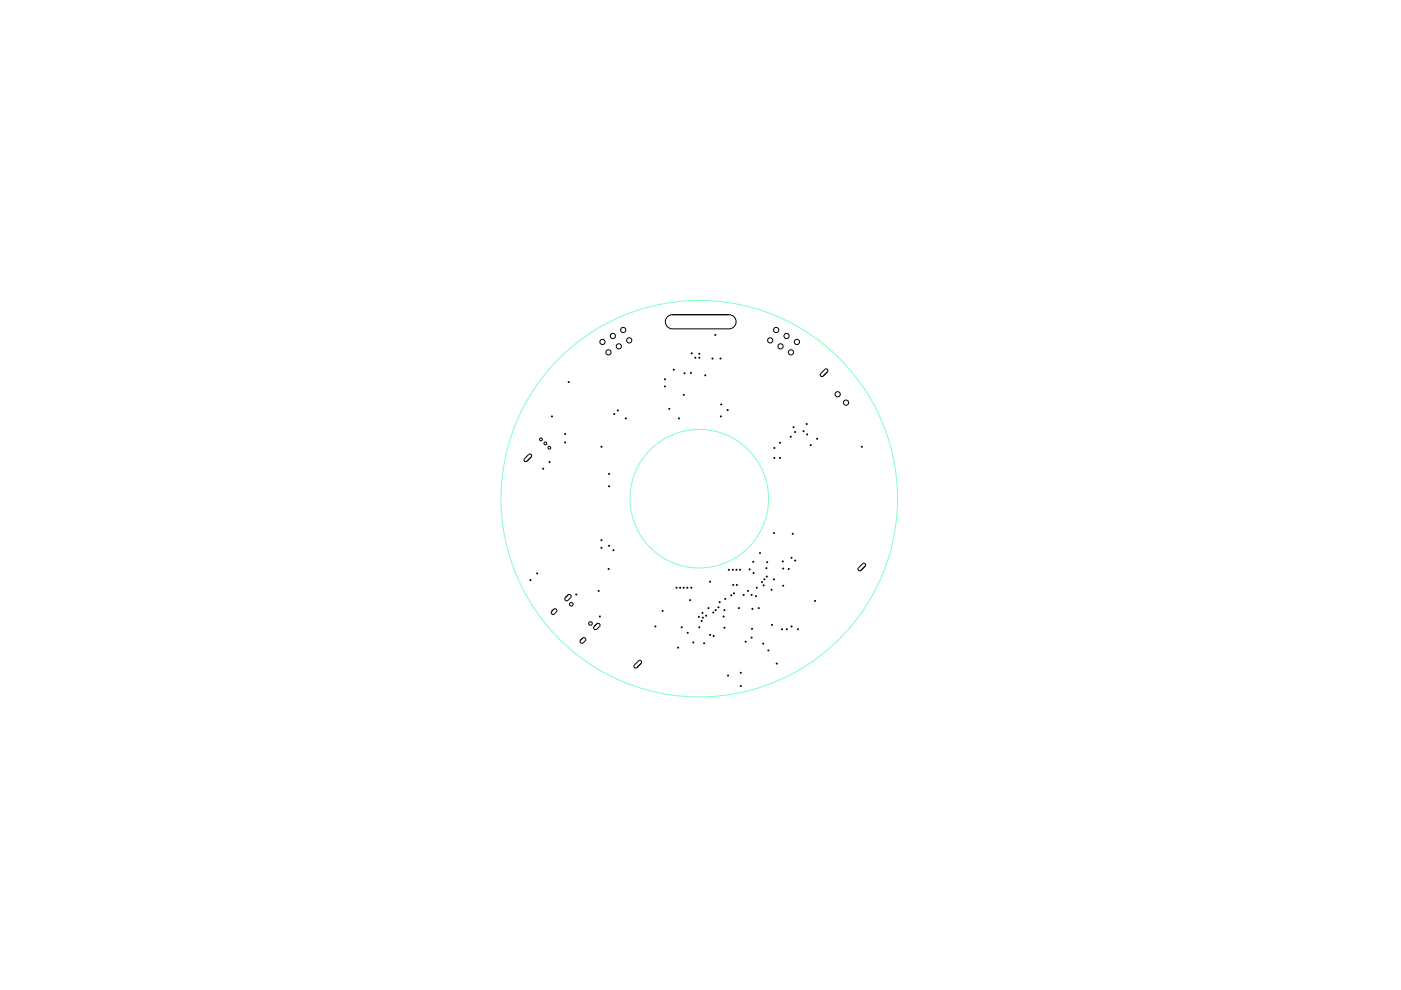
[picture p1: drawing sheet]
<svg xmlns="http://www.w3.org/2000/svg" width="297mm" height="210mm" viewBox="0 0 297 210" stroke-linecap="round" stroke-linejoin="round" font-family="sans-serif">
<g fill="none" stroke="#81ffbe" stroke-width=".21">
<circle cx="148.3" cy="105.7" r="14.7"/>
<circle cx="148.3" cy="105.7" r="42"/>
</g>
<g fill="none" stroke="#000" stroke-width=".21">
<path d="M141.4 67.3l.7-.5 .5-.1h12a1.5 1.5 0 0 1 1.5 1.5 1.5 1.5 0 0 1-1.5 1.5h-12a1.5 1.5 0 0 1-1.4-.8 1.5 1.5 0 0 1 .2-1.6zM142.6 66.7h12M174.9 78.3l.3-.1 .2 .1 .1 .3-.1 .2-.9 .9-.2 .1-.3-.1-.1-.2 .1-.3zM175.4 78.8l-.9 .9M112.1 96.4l.3-.1 .2 .1 .1 .2-.1 .3-.9 .9-.2 .1-.3-.1-.1-.3 .1-.2zM112.6 96.9l-.9 .9M114.5 92.9h.4v.5h-.4zM115.4 93.8h.4v.4h-.4zM116.3 94.7h.4v.5h-.4zM182.9 119.5l.3-.1 .2 .1 .1 .3-.1 .2-.9 .9-.2 .1-.3-.1-.1-.2 .1-.3zM117.4 129.2l.5-.1 .2 .4-.8 .8-.4-.2v-.3zM117.4 129.2l-.4 .4"/>
<path d="M119.9 126.7l.8-.7 .4 .2-.1 .5-.8 .7-.4-.2zM120.4 126.1l-.5 .6M123.5 135.3l.5-.1 .2 .4-.8 .8-.4-.2v-.2zM123.5 135.3l-.4 .4M126.5 132.3l.5-.1 .2 .4-.7 .8-.4 .1-.2-.4zM126.5 132.3l-.5 .5M183.4 120l-.9 .9M134.5 141l.9-.9 .3-.1 .2 .1 .1 .3-.1 .2-.9 .9-.2 .1-.3-.1-.1-.2zM135.9 140.6l-.9 .9"/>
<circle cx="127.7" cy="72.5" r=".55"/>
<circle cx="129" cy="74.7" r=".55"/>
<circle cx="129.9" cy="71.2" r=".55"/>
<circle cx="131.2" cy="73.4" r=".55"/>
<circle cx="132.1" cy="70" r=".55"/>
<circle cx="133.4" cy="72.2" r=".55"/>
<circle cx="163.3" cy="72.2" r=".55"/>
<circle cx="164.6" cy="70" r=".55"/>
<circle cx="165.5" cy="73.4" r=".55"/>
<circle cx="166.8" cy="71.2" r=".55"/>
<circle cx="167.7" cy="74.7" r=".55"/>
<circle cx="169" cy="72.5" r=".55"/>
<circle cx="177.6" cy="83.6" r=".55"/>
<circle cx="179.4" cy="85.4" r=".55"/>
<circle cx="121.1" cy="128.1" r=".38"/>
<circle cx="125.2" cy="132.2" r=".38"/>
</g>
<g fill="#000">
<path d="M142.7 78.2l.4 .2-.2 .2-.3-.2zM145 79l.3 .1-.1 .2-.3-.2zM146.4 78.9l.3 .2-.1 .2-.3-.2zM146.6 74.7l.3 .2-.1 .2-.4-.2zM147.3 75.7l.3 .1-.1 .2-.3-.2zM148.2 74.8l.3 .2-.1 .2-.3-.2zM148.2 75.7l.3 .1-.1 .2-.3-.2zM149.4 79.4l.3 .2-.1 .2-.3-.2zM151 75.8l.3 .2-.1 .2-.4-.2zM151.6 70.8l.3 .2-.1 .2-.4-.2zM152.7 75.8l.3 .2-.1 .2-.4-.2zM115.1 99.2l.3 .2-.1 .2-.4-.2z"/>
<path d="M116.4 97.8l.3 .1-.1 .2-.3-.2zM116.9 88.1l.3 .2-.1 .2-.3-.2zM119.7 93.6l.3 .2-.1 .2-.3-.2zM119.7 91.8l.3 .2-.1 .2-.3-.2zM120.5 80.8l.3 .2-.1 .2-.3-.2zM127.4 94.5l.3 .2-.1 .2-.3-.2zM130.1 87.6l.3 .2-.1 .2-.3-.2zM130.9 86.8l.3 .2-.1 .2-.3-.2zM132.6 88.5l.3 .2-.1 .2-.3-.2zM140.9 80.2l.3 .2-.1 .2-.3-.2zM140.9 81.8l.3 .1-.1 .2-.3-.2zM141.8 86.5l.3 .2-.1 .2-.3-.2z"/>
<path d="M143.8 88.5l.4 .2-.2 .2-.3-.2zM144.9 83.5l.3 .2-.1 .2-.3-.2zM152.7 88.1l.3 .2-.1 .2-.3-.2zM152.8 85.6l.3 .2-.1 .1-.3-.1zM154.2 86.8l.3 .1-.1 .2-.3-.2zM164.1 94.8l.3 .2-.1 .2-.3-.2zM164.1 96.9l.3 .2-.1 .2-.3-.2zM165.3 93.7l.3 .2-.1 .2-.3-.2zM165.3 96.9l.3 .2-.1 .2-.3-.2zM167.6 92.4l.3 .2-.1 .2-.4-.2zM168.1 90.4l.4 .2-.2 .2-.3-.2zM168.5 91.4l.3 .2-.1 .2-.3-.2z"/>
<path d="M170.3 91.2l.3 .2-.1 .2-.3-.2zM170.9 89.7l.4 .2-.2 .2-.3-.2zM171 91.9l.3 .2-.1 .2-.3-.2zM171.8 94.2l.3 .2-.1 .2-.3-.2zM173.1 92.8l.4 .2-.2 .2-.3-.2zM182.6 94.5l.3 .2-.1 .2-.3-.2zM127.4 114.4l.3 .1-.1 .2-.3-.2zM127.4 116l.3 .1-.1 .2-.3-.2zM129 115.5l.3 .2-.1 .2-.3-.2zM129 102.9l.3 .2-.1 .2-.3-.2zM129 100.3l.3 .2-.1 .2-.3-.2zM130 116.5l.3 .2-.1 .1-.3-.1z"/>
<path d="M159.6 118.9l.3 .2-.1 .2-.3-.2zM161 117.1l.3 .1-.1 .2-.3-.2zM162.6 119l.3 .2-.1 .2-.4-.2zM164 112.8l.3 .2-.1 .2-.3-.2zM165.9 118.8l.3 .2-.1 .2-.4-.2zM167.7 118.1l.3 .2-.1 .2-.3-.2zM168 113l.3 .2-.1 .2-.3-.2zM168.5 118.7l.3 .2-.1 .1-.3-.1zM112.3 122.8l.4 .2-.1 .2-.4-.2zM113.8 121.4l.3 .2-.1 .2-.3-.2zM122.1 125.9l.3 .2-.1 .1-.3-.1zM126.8 125.1l.3 .2-.1 .2-.3-.2z"/>
<path d="M127.1 130.5l.3 .2-.1 .2-.3-.2zM128.9 120.4l.4 .2-.2 .2-.3-.2zM138.9 132.6l.3 .2-.1 .2-.4-.2zM140.4 129.3l.3 .2-.1 .2-.3-.2zM143.3 124.4l.4 .2-.2 .2-.3-.2zM143.7 137.1l.3 .2-.1 .2-.3-.2zM144.1 124.4l.3 .2-.1 .2-.3-.2zM144.4 132.8l.4 .2-.2 .2-.3-.2zM144.9 124.4l.3 .2-.1 .2-.3-.2zM145.6 124.4l.3 .2-.1 .2-.3-.2zM145.7 134l.3 .2-.1 .2-.3-.2zM146.2 127.1l.3 .1-.1 .2-.3-.2z"/>
<path d="M146.5 124.4l.3 .2-.1 .2-.3-.2zM146.9 136l.3 .2-.1 .2-.3-.2zM148.1 130.6l.3 .2-.1 .2-.3-.2zM148.2 132.8l.3 .2-.1 .2-.3-.2zM148.7 131.5l.3 .1-.1 .2-.3-.2zM148.8 129.8l.4 .1-.2 .2-.3-.2zM148.9 130.8l.3 .2-.1 .2-.3-.2zM149.2 136.2l.3 .2-.1 .2-.3-.2zM149.6 130.4l.3 .1-.1 .2-.3-.2zM150.1 128.7l.3 .2-.1 .2-.3-.2zM150.4 134.4l.4 .2-.1 .2-.4-.2zM150.4 123.2l.4 .1-.1 .2-.4-.2z"/>
<path d="M151.1 129.7l.3 .2-.1 .2-.3-.2zM151.2 134.7l.3 .2-.1 .1-.3-.1zM151.6 129.2l.3 .2-.1 .1-.3-.1zM152.2 128.6l.3 .2-.1 .2-.3-.2zM152.5 127.5l.3 .2-.1 .2-.3-.2zM153.3 130.5l.3 .2-.1 .2-.3-.2zM153.5 132.9l.3 .2-.1 .2-.3-.2zM153.5 129.2l.3 .2-.1 .1-.3-.1zM153.7 126.8l.3 .2-.1 .2-.3-.2zM154.4 120.6l.3 .2-.1 .2-.3-.2zM154.9 126l.4 .2-.2 .2-.3-.2zM155.3 120.6l.3 .2-.1 .2-.3-.2z"/>
<path d="M155.4 123.8l.3 .2-.1 .2-.3-.2zM155.5 125.6l.3 .2-.1 .2-.3-.2zM156 120.6l.4 .2-.2 .2-.3-.2zM156.1 123.8l.3 .2-.1 .2-.3-.2zM156.5 128.7l.4 .2-.2 .2-.3-.2zM156.8 120.6l.3 .2-.1 .2-.3-.2zM157.6 126l.3 .1-.1 .2-.3-.2zM158 135.9l.3 .1-.1 .2-.3-.2zM158.5 125.1l.3 .2-.1 .2-.3-.2zM158.8 120.5l.3 .2-.1 .2-.3-.2zM159.3 135l.3 .2-.1 .2-.4-.2zM159.3 126l.3 .1-.1 .2-.4-.2z"/>
<path d="M159.3 133.1l.4 .2-.2 .2-.3-.2zM159.4 128.9l.3 .2-.1 .2-.3-.2zM159.7 121.3l.3 .2-.1 .2-.3-.2zM160.2 126.2l.3 .2-.1 .2-.3-.2zM160.4 124.4l.3 .2-.1 .2-.4-.2zM160.8 128.7l.3 .2-.1 .2-.3-.2zM161.5 123.2l.3 .2-.1 .2-.4-.2zM161.7 136.3l.3 .2-.1 .2-.3-.2zM161.8 123.9l.3 .2-.1 .2-.3-.2zM162 122.6l.3 .2-.1 .2-.3-.2zM162.4 120.3l.3 .2-.1 .2-.3-.2zM162.5 122.1l.3 .1-.1 .2-.3-.2z"/>
<path d="M162.8 137.7l.3 .2-.1 .2-.3-.2zM163.5 124.9l.3 .1-.1 .2-.3-.2zM163.6 132.3l.3 .2-.1 .2-.3-.2zM164 122.6l.3 .2-.1 .2-.3-.2zM165.7 133.2l.3 .2-.1 .2-.3-.2zM165.9 120.4l.4 .2-.2 .1-.3-.1zM165.9 124l.4 .2-.2 .2-.3-.2zM166.7 133.2l.3 .2-.1 .2-.3-.2zM167.1 120.4l.3 .2-.1 .2-.3-.2zM167.7 132.6l.3 .2-.1 .2-.3-.2zM169.1 133.2l.3 .2-.1 .2-.3-.2zM172.7 127.2l.3 .2-.1 .2-.3-.2z"/>
<path d="M154.3 143.1l.3 .1-.1 .2-.4-.2zM157 142.5l.3 .1-.1 .2-.3-.2zM157 145.3l.3 .1-.1 .2-.3-.2zM164.6 140.5l.3 .2-.1 .2-.3-.2z"/>
</g>
</svg>
